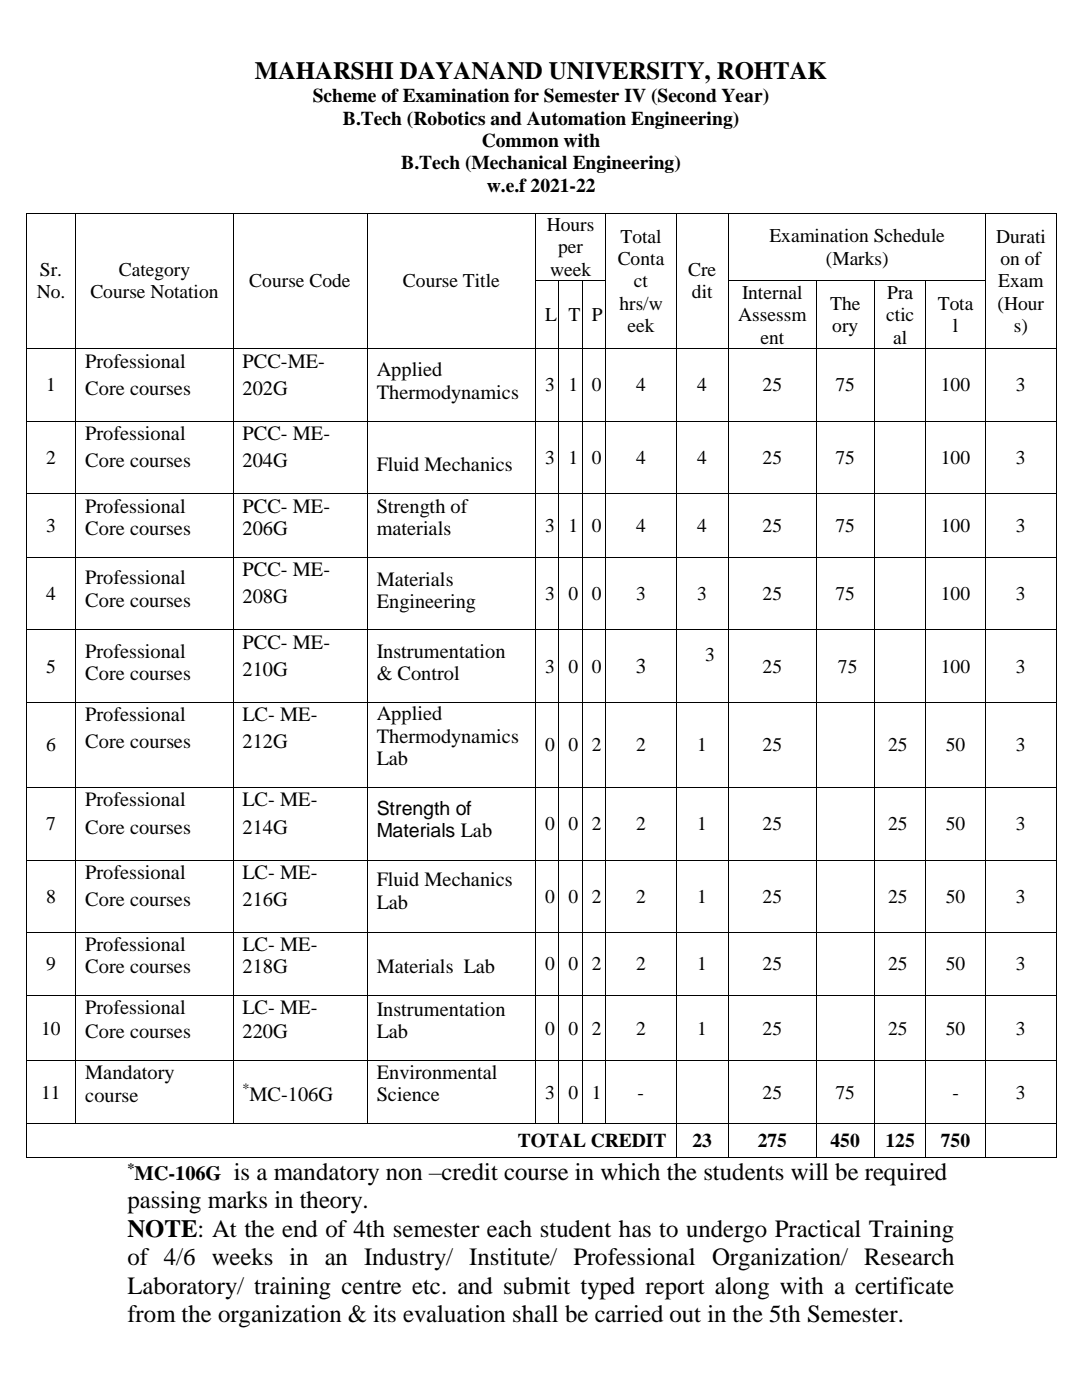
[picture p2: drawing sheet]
<svg xmlns="http://www.w3.org/2000/svg" width="216mm" height="279mm" viewBox="0 0 216 279" stroke-linecap="round" stroke-linejoin="round" font-family="sans-serif">
<defs><g id="words">
<g font-size="5">
<text x="50.8" y="15.7">MAHARSHI DAYANAND UNIVERSITY, ROHTAK</text>
<text x="46.7" y="235.5">is a mandatory non –credit course in which the students will be required</text>
<text x="25.4" y="241.2">passing marks in theory.</text>
<text x="25.4" y="246.8">NOTE: At the end of 4th semester each student has to undergo Practical Training</text>
<text x="25.4" y="252.5">of 4/6 weeks in an Industry/ Institute/ Professional Organization/ Research</text>
<text x="25.4" y="258.2">Laboratory/ training centre etc. and submit typed report along with a certificate</text>
<text x="25.4" y="263.9">from the organization &amp; its evaluation shall be carried out in the 5th Semester.</text>
</g>
<text font-size="4.2" x="126.9" y="134.3">3</text>
<g font-size="4.1" fill="#010202">
<text x="17" y="73.4">Professional</text>
<text x="17" y="78.7">Core courses</text>
<text x="17" y="87.8">Professional</text>
<text x="17" y="93.2">Core courses</text>
<text x="17" y="102.3">Professional</text>
<text x="17" y="106.8">Core courses</text>
<text x="17" y="116.5">Professional</text>
<text x="17" y="121.1">Core courses</text>
<text x="17" y="131.3">Professional</text>
<text x="17" y="135.7">Core courses</text>
<text x="17" y="143.9">Professional</text>
<text x="17" y="149.3">Core courses</text>
<text x="17" y="160.9">Professional</text>
<text x="17" y="166.4">Core courses</text>
<text x="17" y="175.4">Professional</text>
<text x="17" y="180.8">Core courses</text>
<text x="17" y="189.7">Professional</text>
<text x="17" y="194.2">Core courses</text>
<text x="17" y="202.4">Professional</text>
<text x="17" y="207.1">Core courses</text>
</g>
<g font-size="4.1">
<text x="48.4" y="73.4">PCC-ME-</text>
<text x="75.2" y="75.1">Applied</text>
<text x="48.4" y="78.7">202G</text>
<text x="75.2" y="79.6">Thermodynamics</text>
<text x="48.4" y="87.8">PCC- ME-</text>
<text x="48.4" y="93.2">204G</text>
<text x="75.2" y="93.9">Fluid Mechanics</text>
<text x="48.4" y="102.3">PCC- ME-</text>
<text x="48.4" y="106.8">206G</text>
<text x="75.2" y="102.3">Strength of</text>
<text x="75.2" y="106.8">materials</text>
<text x="48.4" y="115">PCC- ME-</text>
<text x="75.2" y="116.9">Materials</text>
<text x="48.4" y="120.4">208G</text>
<text x="75.2" y="121.3">Engineering</text>
<text x="48.4" y="129.5">PCC- ME-</text>
<text x="75.2" y="131.3">Instrumentation</text>
<text x="48.4" y="134.8">210G</text>
<text x="75.2" y="135.7">&amp; Control</text>
<text x="48.4" y="143.9">LC- ME-</text>
<text x="75.2" y="143.8">Applied</text>
<text x="48.4" y="149.3">212G</text>
<text x="75.2" y="148.2">Thermodynamics</text>
<text x="75.2" y="152.7">Lab</text>
<text x="48.4" y="160.9">LC- ME-</text>
<text x="48.4" y="166.4">214G</text>
<text x="48.4" y="175.4">LC- ME-</text>
<text x="75.2" y="176.8">Fluid Mechanics</text>
<text x="48.4" y="180.8">216G</text>
<text x="75.2" y="181.5">Lab</text>
<text x="48.4" y="189.7">LC- ME-</text>
<text x="48.4" y="194.2">218G</text>
<text x="75.2" y="194.2">Materials Lab</text>
<text x="48.4" y="202.4">LC- ME-</text>
<text x="75.2" y="202.8">Instrumentation</text>
<text x="48.4" y="207.1">220G</text>
<text x="75.2" y="207.2">Lab</text>
<text x="17" y="215.4">Mandatory</text>
<text x="75.2" y="215.3">Environmental</text>
<text x="17" y="219.8">course</text>
<text x="49.8" y="219.8">MC-106G</text>
<text x="75.2" y="219.8">Science</text>
<text x="26.8" y="235.5">MC-106G</text>
</g>
<g font-size="3.9">
<text x="62.4" y="20.4">Scheme of Examination for Semester IV (Second Year)</text>
<text x="68.4" y="24.8">B.Tech (Robotics and Automation Engineering)</text>
<text x="96.2" y="29.3">Common with</text>
<text x="80.1" y="33.8">B.Tech (Mechanical Engineering)</text>
<text x="97.1" y="38.2">w.e.f 2021-22</text>
<text x="109.1" y="46.1">Hours</text>
<text x="111.4" y="50.6">per</text>
<text x="123.3" y="52.9">Conta</text>
<text x="123.8" y="48.4">Total</text>
<text x="153.5" y="48.3">Examination Schedule</text>
<text x="164.8" y="52.8">(Marks)</text>
<text x="198.7" y="48.4">Durati</text>
<text x="199.6" y="52.9">on of</text>
<text x="7.3" y="59.6">No.</text>
<text x="8" y="55.1">Sr.</text>
<text x="18" y="59.6">Course Notation</text>
<text x="23.7" y="55.1">Category</text>
<text x="49.7" y="57.3">Course Code</text>
<text x="80.4" y="57.3">Course Title</text>
<text x="109.8" y="55">week</text>
<text x="126.5" y="57.3">ct</text>
<text x="137.3" y="55.1">Cre</text>
<text x="138.1" y="59.6">dit</text>
<text x="148.1" y="59.7">Internal</text>
<text x="177" y="59.7">Pra</text>
<text x="199.2" y="57.3">Exam</text>
<text x="108.8" y="64.1">L</text>
<text x="113.4" y="64.1">T</text>
<text x="118.1" y="64.1">P</text>
<text x="123.6" y="61.8">hrs/w</text>
<text x="147.3" y="64.1">Assessm</text>
<text x="165.6" y="61.9">The</text>
<text x="176.8" y="64.1">ctic</text>
<text x="187.1" y="61.9">Tota</text>
<text x="199" y="61.8">(Hour</text>
<text x="125.2" y="66.3">eek</text>
<text x="151.7" y="68.6">ent</text>
<text x="166.1" y="66.3">ory</text>
<text x="178.2" y="68.6">al</text>
<text x="190.2" y="66.3">l</text>
<text x="202.3" y="66.3">s)</text>
<text x="9.2" y="78.1">1</text>
<text x="108.8" y="78.1">3</text>
<text x="113.4" y="78.1">1</text>
<text x="118.1" y="78.1">0</text>
<text x="126.9" y="78.1">4</text>
<text x="139.1" y="78.1">4</text>
<text x="152.2" y="78.1">25</text>
<text x="166.7" y="78.1">75</text>
<text x="187.7" y="78.1">100</text>
<text x="202.7" y="78.1">3</text>
<text x="9.2" y="92.6">2</text>
<text x="108.8" y="92.6">3</text>
<text x="113.4" y="92.6">1</text>
<text x="118.1" y="92.6">0</text>
<text x="126.9" y="92.6">4</text>
<text x="139.1" y="92.6">4</text>
<text x="152.2" y="92.6">25</text>
<text x="166.7" y="92.6">75</text>
<text x="187.7" y="92.6">100</text>
<text x="202.7" y="92.6">3</text>
<text x="9.2" y="106.2">3</text>
<text x="108.8" y="106.2">3</text>
<text x="113.4" y="106.2">1</text>
<text x="118.1" y="106.2">0</text>
<text x="126.9" y="106.2">4</text>
<text x="139.1" y="106.2">4</text>
<text x="152.2" y="106.2">25</text>
<text x="166.7" y="106.2">75</text>
<text x="187.7" y="106.2">100</text>
<text x="202.7" y="106.2">3</text>
<text x="9.2" y="119.8">4</text>
<text x="108.8" y="119.8">3</text>
<text x="113.4" y="119.8">0</text>
<text x="118.1" y="119.8">0</text>
<text x="126.9" y="119.8">3</text>
<text x="139.1" y="119.8">3</text>
<text x="152.2" y="119.8">25</text>
<text x="166.7" y="119.8">75</text>
<text x="187.7" y="119.8">100</text>
<text x="202.7" y="119.8">3</text>
<text x="9.2" y="134.2">5</text>
<text x="108.8" y="134.2">3</text>
<text x="113.4" y="134.2">0</text>
<text x="118.1" y="134.2">0</text>
<text x="140.7" y="132">3</text>
<text x="152.2" y="134.2">25</text>
<text x="167.2" y="134.2">75</text>
<text x="187.7" y="134.2">100</text>
<text x="202.7" y="134.2">3</text>
<text x="9.2" y="150">6</text>
<text x="108.8" y="150">0</text>
<text x="113.4" y="150">0</text>
<text x="118.1" y="150">2</text>
<text x="126.9" y="150">2</text>
<text x="139.1" y="150">1</text>
<text x="152.2" y="150">25</text>
<text x="177.2" y="150">25</text>
<text x="188.7" y="150">50</text>
<text x="202.7" y="150">3</text>
<text x="9.2" y="165.7">7</text>
<text x="75.2" y="162.7">Strength of</text>
<text x="75.2" y="167.1">Materials Lab</text>
<text x="108.8" y="165.7">0</text>
<text x="113.4" y="165.7">0</text>
<text x="118.1" y="165.7">2</text>
<text x="126.9" y="165.7">2</text>
<text x="139.1" y="165.7">1</text>
<text x="152.2" y="165.7">25</text>
<text x="177.2" y="165.7">25</text>
<text x="188.7" y="165.7">50</text>
<text x="202.7" y="165.7">3</text>
<text x="9.2" y="180.2">8</text>
<text x="108.8" y="180.2">0</text>
<text x="113.4" y="180.2">0</text>
<text x="118.1" y="180.2">2</text>
<text x="126.9" y="180.2">2</text>
<text x="139.1" y="180.2">1</text>
<text x="152.2" y="180.2">25</text>
<text x="177.2" y="180.2">25</text>
<text x="188.7" y="180.2">50</text>
<text x="202.7" y="180.2">3</text>
<text x="9.2" y="193.7">9</text>
<text x="108.8" y="193.7">0</text>
<text x="113.4" y="193.7">0</text>
<text x="118.1" y="193.7">2</text>
<text x="126.9" y="193.7">2</text>
<text x="139.1" y="193.7">1</text>
<text x="152.2" y="193.7">25</text>
<text x="177.2" y="193.7">25</text>
<text x="188.7" y="193.7">50</text>
<text x="202.7" y="193.7">3</text>
<text x="8.2" y="206.5">10</text>
<text x="108.8" y="206.5">0</text>
<text x="113.4" y="206.5">0</text>
<text x="118.1" y="206.5">2</text>
<text x="126.9" y="206.5">2</text>
<text x="139.1" y="206.5">1</text>
<text x="152.2" y="206.5">25</text>
<text x="177.2" y="206.5">25</text>
<text x="188.7" y="206.5">50</text>
<text x="202.7" y="206.5">3</text>
<text x="8.2" y="219.3">11</text>
<text x="108.8" y="219.3">3</text>
<text x="113.4" y="219.3">0</text>
<text x="118.1" y="219.3">1</text>
<text x="127.2" y="219.3">-</text>
<text x="152.2" y="219.3">25</text>
<text x="166.7" y="219.3">75</text>
<text x="190" y="219.3">-</text>
<text x="202.7" y="219.3">3</text>
<text x="103.4" y="229">TOTAL CREDIT</text>
<text x="138.2" y="229">23</text>
<text x="151.2" y="229">275</text>
<text x="165.7" y="229">450</text>
<text x="176.7" y="229">125</text>
<text x="187.7" y="229">750</text>
</g>
<g font-size="2.8">
<text x="48.4" y="218.2">*</text>
<text x="25.4" y="234.1">*</text>
</g>
</g></defs>
<g fill="#000">
<path d="M5.2 42.4h.1v.2h-.1z" fill-rule="evenodd"/>
<path d="M5.2 42.4h.1v.2h-.1z" fill-rule="evenodd"/>
<path d="M5.2 56h.1v.1h-.1z" fill-rule="evenodd"/>
<path d="M15 42.4h.2v.2h-.2z" fill-rule="evenodd"/>
<path d="M15 56h.2v.1h-.2z" fill-rule="evenodd"/>
<path d="M46.4 42.4h.2v.2h-.2z" fill-rule="evenodd"/>
<path d="M46.4 56h.2v.1h-.2z" fill-rule="evenodd"/>
<path d="M73.2 42.4h.1v.2h-.1z" fill-rule="evenodd"/>
<path d="M73.2 56h.1v.1h-.1z" fill-rule="evenodd"/>
<path d="M106.8 42.4h.2v.2h-.2z" fill-rule="evenodd"/>
<path d="M106.8 56h.2v.1h-.2z" fill-rule="evenodd"/>
<path d="M111.4 56h.2v.1h-.2z" fill-rule="evenodd"/>
<path d="M116.1 56h.2v.1h-.2z" fill-rule="evenodd"/>
<path d="M120.8 42.4h.2v.2h-.2z" fill-rule="evenodd"/>
<path d="M120.8 56h.2v.1h-.2z" fill-rule="evenodd"/>
<path d="M134.9 42.4h.1v.2h-.1z" fill-rule="evenodd"/>
<path d="M134.9 56h.1v.1h-.1z" fill-rule="evenodd"/>
<path d="M145.3 42.4h.2v.2h-.2z" fill-rule="evenodd"/>
<path d="M145.3 56h.2v.1h-.2z" fill-rule="evenodd"/>
<path d="M162.8 56h.2v.1h-.2z" fill-rule="evenodd"/>
<path d="M174.4 56h.2v.1h-.2z" fill-rule="evenodd"/>
<path d="M184.7 56h.1v.1h-.1z" fill-rule="evenodd"/>
<path d="M196.6 42.4h.2v.2h-.2z" fill-rule="evenodd"/>
<path d="M196.6 56h.2v.1h-.2z" fill-rule="evenodd"/>
<path d="M210.7 42.4h.1v.2h-.1z" fill-rule="evenodd"/>
<path d="M210.7 42.4h.1v.2h-.1z" fill-rule="evenodd"/>
<path d="M210.7 56h.1v.1h-.1z" fill-rule="evenodd"/>
<path d="M5.2 69.5h.1v.2h-.1z" fill-rule="evenodd"/>
<path d="M15 69.5h.2v.2h-.2z" fill-rule="evenodd"/>
<path d="M46.4 69.5h.2v.2h-.2z" fill-rule="evenodd"/>
<path d="M73.2 69.5h.1v.2h-.1z" fill-rule="evenodd"/>
<path d="M106.8 69.5h.2v.2h-.2z" fill-rule="evenodd"/>
<path d="M111.4 69.5h.2v.2h-.2z" fill-rule="evenodd"/>
<path d="M116.1 69.5h.2v.2h-.2z" fill-rule="evenodd"/>
<path d="M120.8 69.5h.2v.2h-.2z" fill-rule="evenodd"/>
<path d="M134.9 69.5h.1v.2h-.1z" fill-rule="evenodd"/>
<path d="M145.3 69.5h.2v.2h-.2z" fill-rule="evenodd"/>
<path d="M162.8 69.5h.2v.2h-.2z" fill-rule="evenodd"/>
<path d="M174.4 69.5h.2v.2h-.2z" fill-rule="evenodd"/>
<path d="M184.7 69.5h.1v.2h-.1z" fill-rule="evenodd"/>
<path d="M196.6 69.5h.2v.2h-.2z" fill-rule="evenodd"/>
<path d="M210.7 69.5h.1v.2h-.1z" fill-rule="evenodd"/>
<path d="M5.2 84h.1v.1h-.1z" fill-rule="evenodd"/>
<path d="M5.2 98.4h.1v.2h-.1z" fill-rule="evenodd"/>
<path d="M15 84h.2v.1h-.2z" fill-rule="evenodd"/>
<path d="M15 98.4h.2v.2h-.2z" fill-rule="evenodd"/>
<path d="M46.4 84h.2v.1h-.2z" fill-rule="evenodd"/>
<path d="M46.4 98.4h.2v.2h-.2z" fill-rule="evenodd"/>
<path d="M73.2 84h.1v.1h-.1z" fill-rule="evenodd"/>
<path d="M73.2 98.4h.1v.2h-.1z" fill-rule="evenodd"/>
<path d="M106.8 84h.2v.1h-.2z" fill-rule="evenodd"/>
<path d="M106.8 98.4h.2v.2h-.2z" fill-rule="evenodd"/>
<path d="M111.4 84h.2v.1h-.2z" fill-rule="evenodd"/>
<path d="M111.4 98.4h.2v.2h-.2z" fill-rule="evenodd"/>
<path d="M116.1 84h.2v.1h-.2z" fill-rule="evenodd"/>
<path d="M116.1 98.4h.2v.2h-.2z" fill-rule="evenodd"/>
<path d="M120.8 84h.2v.1h-.2z" fill-rule="evenodd"/>
<path d="M120.8 98.4h.2v.2h-.2z" fill-rule="evenodd"/>
<path d="M134.9 84h.1v.1h-.1z" fill-rule="evenodd"/>
<path d="M134.9 98.4h.1v.2h-.1z" fill-rule="evenodd"/>
<path d="M145.3 84h.2v.1h-.2z" fill-rule="evenodd"/>
<path d="M145.3 98.4h.2v.2h-.2z" fill-rule="evenodd"/>
<path d="M162.8 84h.2v.1h-.2z" fill-rule="evenodd"/>
<path d="M162.8 98.4h.2v.2h-.2z" fill-rule="evenodd"/>
<path d="M174.4 84h.2v.1h-.2z" fill-rule="evenodd"/>
<path d="M174.4 98.4h.2v.2h-.2z" fill-rule="evenodd"/>
<path d="M184.7 84h.1v.1h-.1z" fill-rule="evenodd"/>
<path d="M184.7 98.4h.1v.2h-.1z" fill-rule="evenodd"/>
<path d="M196.6 84h.2v.1h-.2z" fill-rule="evenodd"/>
<path d="M196.6 98.4h.2v.2h-.2z" fill-rule="evenodd"/>
<path d="M210.7 84h.1v.1h-.1z" fill-rule="evenodd"/>
<path d="M210.7 98.4h.1v.2h-.1z" fill-rule="evenodd"/>
<path d="M5.2 111.2h.1v.2h-.1z" fill-rule="evenodd"/>
<path d="M15 111.2h.2v.2h-.2z" fill-rule="evenodd"/>
<path d="M46.4 111.2h.2v.2h-.2z" fill-rule="evenodd"/>
<path d="M73.2 111.2h.1v.2h-.1z" fill-rule="evenodd"/>
<path d="M106.8 111.2h.2v.2h-.2z" fill-rule="evenodd"/>
<path d="M111.4 111.2h.2v.2h-.2z" fill-rule="evenodd"/>
<path d="M116.1 111.2h.2v.2h-.2z" fill-rule="evenodd"/>
<path d="M120.8 111.2h.2v.2h-.2z" fill-rule="evenodd"/>
<path d="M134.9 111.2h.1v.2h-.1z" fill-rule="evenodd"/>
<path d="M145.3 111.2h.2v.2h-.2z" fill-rule="evenodd"/>
<path d="M162.8 111.2h.2v.2h-.2z" fill-rule="evenodd"/>
<path d="M174.4 111.2h.2v.2h-.2z" fill-rule="evenodd"/>
<path d="M184.7 111.2h.1v.2h-.1z" fill-rule="evenodd"/>
<path d="M196.6 111.2h.2v.2h-.2z" fill-rule="evenodd"/>
<path d="M210.7 111.2h.1v.2h-.1z" fill-rule="evenodd"/>
<path d="M5.2 125.6h.1v.2h-.1z" fill-rule="evenodd"/>
<path d="M15 125.6h.2v.2h-.2z" fill-rule="evenodd"/>
<path d="M46.4 125.6h.2v.2h-.2z" fill-rule="evenodd"/>
<path d="M73.2 125.6h.1v.2h-.1z" fill-rule="evenodd"/>
<path d="M106.8 125.6h.2v.2h-.2z" fill-rule="evenodd"/>
<path d="M111.4 125.6h.2v.2h-.2z" fill-rule="evenodd"/>
<path d="M116.1 125.6h.2v.2h-.2z" fill-rule="evenodd"/>
<path d="M120.8 125.6h.2v.2h-.2z" fill-rule="evenodd"/>
<path d="M134.9 125.6h.1v.2h-.1z" fill-rule="evenodd"/>
<path d="M145.3 125.6h.2v.2h-.2z" fill-rule="evenodd"/>
<path d="M162.8 125.6h.2v.2h-.2z" fill-rule="evenodd"/>
<path d="M174.4 125.6h.2v.2h-.2z" fill-rule="evenodd"/>
<path d="M184.7 125.6h.1v.2h-.1z" fill-rule="evenodd"/>
<path d="M196.6 125.6h.2v.2h-.2z" fill-rule="evenodd"/>
<path d="M210.7 125.6h.1v.2h-.1z" fill-rule="evenodd"/>
<path d="M5.2 140.1h.1v.1h-.1z" fill-rule="evenodd"/>
<path d="M5.2 157.1h.1v.2h-.1z" fill-rule="evenodd"/>
<path d="M15 140.1h.2v.1h-.2z" fill-rule="evenodd"/>
<path d="M15 157.1h.2v.2h-.2z" fill-rule="evenodd"/>
<path d="M46.4 140.1h.2v.1h-.2z" fill-rule="evenodd"/>
<path d="M46.4 157.1h.2v.2h-.2z" fill-rule="evenodd"/>
<path d="M73.2 140.1h.1v.1h-.1z" fill-rule="evenodd"/>
<path d="M73.2 157.1h.1v.2h-.1z" fill-rule="evenodd"/>
<path d="M106.8 140.1h.2v.1h-.2z" fill-rule="evenodd"/>
<path d="M106.8 157.1h.2v.2h-.2z" fill-rule="evenodd"/>
<path d="M111.4 140.1h.2v.1h-.2z" fill-rule="evenodd"/>
<path d="M111.4 157.1h.2v.2h-.2z" fill-rule="evenodd"/>
<path d="M116.1 140.1h.2v.1h-.2z" fill-rule="evenodd"/>
<path d="M116.1 157.1h.2v.2h-.2z" fill-rule="evenodd"/>
<path d="M120.8 140.1h.2v.1h-.2z" fill-rule="evenodd"/>
<path d="M120.8 157.1h.2v.2h-.2z" fill-rule="evenodd"/>
<path d="M134.9 140.1h.1v.1h-.1z" fill-rule="evenodd"/>
<path d="M134.9 157.1h.1v.2h-.1z" fill-rule="evenodd"/>
<path d="M145.3 140.1h.2v.1h-.2z" fill-rule="evenodd"/>
<path d="M145.3 157.1h.2v.2h-.2z" fill-rule="evenodd"/>
<path d="M162.8 140.1h.2v.1h-.2z" fill-rule="evenodd"/>
<path d="M162.8 157.1h.2v.2h-.2z" fill-rule="evenodd"/>
<path d="M174.4 140.1h.2v.1h-.2z" fill-rule="evenodd"/>
<path d="M174.4 157.1h.2v.2h-.2z" fill-rule="evenodd"/>
<path d="M184.7 140.1h.1v.1h-.1z" fill-rule="evenodd"/>
<path d="M184.7 157.1h.1v.2h-.1z" fill-rule="evenodd"/>
<path d="M196.6 140.1h.2v.1h-.2z" fill-rule="evenodd"/>
<path d="M196.6 157.1h.2v.2h-.2z" fill-rule="evenodd"/>
<path d="M210.7 140.1h.1v.1h-.1z" fill-rule="evenodd"/>
<path d="M210.7 157.1h.1v.2h-.1z" fill-rule="evenodd"/>
<path d="M5.2 171.6h.1v.1h-.1z" fill-rule="evenodd"/>
<path d="M15 171.6h.2v.1h-.2z" fill-rule="evenodd"/>
<path d="M46.4 171.6h.2v.1h-.2z" fill-rule="evenodd"/>
<path d="M73.2 171.6h.1v.1h-.1z" fill-rule="evenodd"/>
<path d="M106.8 171.6h.2v.1h-.2z" fill-rule="evenodd"/>
<path d="M111.4 171.6h.2v.1h-.2z" fill-rule="evenodd"/>
<path d="M116.1 171.6h.2v.1h-.2z" fill-rule="evenodd"/>
<path d="M120.8 171.6h.2v.1h-.2z" fill-rule="evenodd"/>
<path d="M134.9 171.6h.1v.1h-.1z" fill-rule="evenodd"/>
<path d="M145.3 171.6h.2v.1h-.2z" fill-rule="evenodd"/>
<path d="M162.8 171.6h.2v.1h-.2z" fill-rule="evenodd"/>
<path d="M174.4 171.6h.2v.1h-.2z" fill-rule="evenodd"/>
<path d="M184.7 171.6h.1v.1h-.1z" fill-rule="evenodd"/>
<path d="M196.6 171.6h.2v.1h-.2z" fill-rule="evenodd"/>
<path d="M210.7 171.6h.1v.1h-.1z" fill-rule="evenodd"/>
<path d="M5.2 186h.1v.2h-.1z" fill-rule="evenodd"/>
<path d="M5.2 198.6h.1v.1h-.1z" fill-rule="evenodd"/>
<path d="M15 186h.2v.2h-.2z" fill-rule="evenodd"/>
<path d="M15 198.6h.2v.1h-.2z" fill-rule="evenodd"/>
<path d="M46.4 186h.2v.2h-.2z" fill-rule="evenodd"/>
<path d="M46.4 198.6h.2v.1h-.2z" fill-rule="evenodd"/>
<path d="M73.2 186h.1v.2h-.1z" fill-rule="evenodd"/>
<path d="M73.2 198.6h.1v.1h-.1z" fill-rule="evenodd"/>
<path d="M106.8 186h.2v.2h-.2z" fill-rule="evenodd"/>
<path d="M106.8 198.6h.2v.1h-.2z" fill-rule="evenodd"/>
<path d="M111.4 186h.2v.2h-.2z" fill-rule="evenodd"/>
<path d="M111.4 198.6h.2v.1h-.2z" fill-rule="evenodd"/>
<path d="M116.1 186h.2v.2h-.2z" fill-rule="evenodd"/>
<path d="M116.1 198.6h.2v.1h-.2z" fill-rule="evenodd"/>
<path d="M120.8 186h.2v.2h-.2z" fill-rule="evenodd"/>
<path d="M120.8 198.6h.2v.1h-.2z" fill-rule="evenodd"/>
<path d="M134.9 186h.1v.2h-.1z" fill-rule="evenodd"/>
<path d="M134.9 198.6h.1v.1h-.1z" fill-rule="evenodd"/>
<path d="M145.3 186h.2v.2h-.2z" fill-rule="evenodd"/>
<path d="M145.3 198.6h.2v.1h-.2z" fill-rule="evenodd"/>
<path d="M162.8 186h.2v.2h-.2z" fill-rule="evenodd"/>
<path d="M162.8 198.6h.2v.1h-.2z" fill-rule="evenodd"/>
<path d="M174.4 186h.2v.2h-.2z" fill-rule="evenodd"/>
<path d="M174.4 198.6h.2v.1h-.2z" fill-rule="evenodd"/>
<path d="M184.7 186h.1v.2h-.1z" fill-rule="evenodd"/>
<path d="M184.7 198.6h.1v.1h-.1z" fill-rule="evenodd"/>
<path d="M196.6 186h.2v.2h-.2z" fill-rule="evenodd"/>
<path d="M196.6 198.6h.2v.1h-.2z" fill-rule="evenodd"/>
<path d="M210.7 186h.1v.2h-.1z" fill-rule="evenodd"/>
<path d="M210.7 198.6h.1v.1h-.1z" fill-rule="evenodd"/>
<path d="M5.2 211.6h.1v.2h-.1z" fill-rule="evenodd"/>
<path d="M15 211.6h.2v.2h-.2z" fill-rule="evenodd"/>
<path d="M46.4 211.6h.2v.2h-.2z" fill-rule="evenodd"/>
<path d="M73.2 211.6h.1v.2h-.1z" fill-rule="evenodd"/>
<path d="M106.8 211.6h.2v.2h-.2z" fill-rule="evenodd"/>
<path d="M111.4 211.6h.2v.2h-.2z" fill-rule="evenodd"/>
<path d="M116.1 211.6h.2v.2h-.2z" fill-rule="evenodd"/>
<path d="M120.8 211.6h.2v.2h-.2z" fill-rule="evenodd"/>
<path d="M134.9 211.6h.1v.2h-.1z" fill-rule="evenodd"/>
<path d="M145.3 211.6h.2v.2h-.2z" fill-rule="evenodd"/>
<path d="M162.8 211.6h.2v.2h-.2z" fill-rule="evenodd"/>
<path d="M174.4 211.6h.2v.2h-.2z" fill-rule="evenodd"/>
<path d="M184.7 211.6h.1v.2h-.1z" fill-rule="evenodd"/>
<path d="M196.6 211.6h.2v.2h-.2z" fill-rule="evenodd"/>
<path d="M210.7 211.6h.1v.2h-.1z" fill-rule="evenodd"/>
<path d="M5.2 224.2h.1v.2h-.1z" fill-rule="evenodd"/>
<path d="M5.2 230.8h.1v.2h-.1z" fill-rule="evenodd"/>
<path d="M5.2 230.8h.1v.2h-.1z" fill-rule="evenodd"/>
<path d="M15 224.2h.2v.2h-.2z" fill-rule="evenodd"/>
<path d="M46.4 224.2h.2v.2h-.2z" fill-rule="evenodd"/>
<path d="M73.2 224.2h.1v.2h-.1z" fill-rule="evenodd"/>
<path d="M106.8 224.2h.2v.2h-.2z" fill-rule="evenodd"/>
<path d="M111.4 224.2h.2v.2h-.2z" fill-rule="evenodd"/>
<path d="M116.1 224.2h.2v.2h-.2z" fill-rule="evenodd"/>
<path d="M120.8 224.2h.2v.2h-.2z" fill-rule="evenodd"/>
<path d="M134.9 224.2h.1v.2h-.1z" fill-rule="evenodd"/>
<path d="M134.9 230.8h.1v.2h-.1z" fill-rule="evenodd"/>
<path d="M145.3 224.2h.2v.2h-.2z" fill-rule="evenodd"/>
<path d="M145.3 230.8h.2v.2h-.2z" fill-rule="evenodd"/>
<path d="M162.8 224.2h.2v.2h-.2z" fill-rule="evenodd"/>
<path d="M162.8 230.8h.2v.2h-.2z" fill-rule="evenodd"/>
<path d="M174.4 224.2h.2v.2h-.2z" fill-rule="evenodd"/>
<path d="M174.4 230.8h.2v.2h-.2z" fill-rule="evenodd"/>
<path d="M184.7 224.2h.1v.2h-.1z" fill-rule="evenodd"/>
<path d="M184.7 230.8h.1v.2h-.1z" fill-rule="evenodd"/>
<path d="M196.6 224.2h.2v.2h-.2z" fill-rule="evenodd"/>
<path d="M196.6 230.8h.2v.2h-.2z" fill-rule="evenodd"/>
<path d="M210.7 224.2h.1v.2h-.1z" fill-rule="evenodd"/>
<path d="M210.7 230.8h.1v.2h-.1z" fill-rule="evenodd"/>
<path d="M210.7 230.8h.1v.2h-.1z" fill-rule="evenodd"/>
</g>
<g fill="none" stroke="#000" stroke-width=".2">
<path d="M5.2 42.6v13.4M5.2 56.1v13.4M5.3 42.5h9.7M15.1 42.6v13.4M15.1 56.1v13.4M15.2 42.5h31.2M46.5 42.6v13.4M46.5 56.1v13.4M46.6 42.5h26.6M73.3 42.6v13.4M73.3 56.1v13.4M73.3 42.5h33.5"/>
<path d="M106.9 42.6v13.4M106.9 56.1v13.4M107 42.5h13.8M107 56.1h4.4M111.5 56.1v13.4M111.6 56.1h4.5M116.2 56.1v13.4M116.3 56.1h4.5M120.9 42.6v13.4M120.9 56.1v13.4M121 42.5h13.9M134.9 42.6v13.4"/>
<path d="M134.9 56.1v13.4M135 42.5h10.3M145.4 42.6v13.4M145.4 56.1v13.4M145.5 42.5h51.1M145.5 56.1h17.3M162.9 56.1v13.4M163 56.1h11.4M174.5 56.1v13.4M174.6 56.1h10.1M184.7 56.1v13.4M184.8 56.1h11.8"/>
<path d="M196.7 42.6v13.4M196.7 56.1v13.4M196.8 42.5h13.9M210.7 42.6v13.4M210.7 56.1v13.4M5.2 69.7v14.3M5.3 69.6h9.7M15.1 69.7v14.3M15.2 69.6h31.2M46.5 69.7v14.3M46.6 69.6h26.6M73.3 69.7v14.3"/>
<path d="M73.3 69.6h33.5M106.9 69.7v14.3M107 69.6h4.4M111.5 69.7v14.3M111.6 69.6h4.5M116.2 69.7v14.3M116.3 69.6h4.5M120.9 69.7v14.3M121 69.6h13.9M134.9 69.7v14.3M135 69.6h10.3M145.4 69.7v14.3"/>
<path d="M145.5 69.6h17.3M162.9 69.7v14.3M163 69.6h11.4M174.5 69.7v14.3M174.6 69.6h10.1M184.7 69.7v14.3M184.8 69.6h11.8M196.7 69.7v14.3M196.8 69.6h13.9M210.7 69.7v14.3M5.2 84.1v14.3M5.2 98.6v12.6"/>
<path d="M5.3 84h9.7M5.3 98.5h9.7M15.1 84.1v14.3M15.1 98.6v12.6M15.2 84h31.2M15.2 98.5h31.2M46.5 84.1v14.3M46.5 98.6v12.6M46.6 84h26.6M46.6 98.5h26.6M73.3 84.1v14.3M73.3 98.6v12.6"/>
<path d="M73.3 84h33.5M73.3 98.5h33.5M106.9 84.1v14.3M106.9 98.6v12.6M107 84h4.4M107 98.5h4.4M111.5 84.1v14.3M111.5 98.6v12.6M111.6 84h4.5M111.6 98.5h4.5M116.2 84.1v14.3M116.2 98.6v12.6"/>
<path d="M116.3 84h4.5M116.3 98.5h4.5M120.9 84.1v14.3M120.9 98.6v12.6M121 84h13.9M121 98.5h13.9M134.9 84.1v14.3M134.9 98.6v12.6M135 84h10.3M135 98.5h10.3M145.4 84.1v14.3M145.4 98.6v12.6"/>
<path d="M145.5 84h17.3M145.5 98.5h17.3M162.9 84.1v14.3M162.9 98.6v12.6M163 84h11.4M163 98.5h11.4M174.5 84.1v14.3M174.5 98.6v12.6M174.6 84h10.1M174.6 98.5h10.1M184.7 84.1v14.3M184.7 98.6v12.6"/>
<path d="M184.8 84h11.8M184.8 98.5h11.8M196.7 84.1v14.3M196.7 98.6v12.6M196.8 84h13.9M196.8 98.5h13.9M210.7 84.1v14.3M210.7 98.6v12.6M5.2 111.4v14.2M5.3 111.3h9.7M15.1 111.4v14.2M15.2 111.3h31.2"/>
<path d="M46.5 111.4v14.2M46.6 111.3h26.6M73.3 111.4v14.2M73.3 111.3h33.5M106.9 111.4v14.2M107 111.3h4.4M111.5 111.4v14.2M111.6 111.3h4.5M116.2 111.4v14.2M116.3 111.3h4.5M120.9 111.4v14.2M121 111.3h13.9"/>
<path d="M134.9 111.4v14.2M135 111.3h10.3M145.4 111.4v14.2M145.5 111.3h17.3M162.9 111.4v14.2M163 111.3h11.4M174.5 111.4v14.2M174.6 111.3h10.1M184.7 111.4v14.2M184.8 111.3h11.8M196.7 111.4v14.2M196.8 111.3h13.9"/>
<path d="M210.7 111.4v14.2M5.2 125.8v14.3M5.3 125.7h9.7M15.1 125.8v14.3M15.2 125.7h31.2M46.5 125.8v14.3M46.6 125.7h26.6M73.3 125.8v14.3M73.3 125.7h33.5M106.9 125.8v14.3M107 125.7h4.4M111.5 125.8v14.3"/>
<path d="M111.6 125.7h4.5M116.2 125.8v14.3M116.3 125.7h4.5M120.9 125.8v14.3M121 125.7h13.9M134.9 125.8v14.3M135 125.7h10.3M145.4 125.8v14.3M145.5 125.7h17.3M162.9 125.8v14.3M163 125.7h11.4M174.5 125.8v14.3"/>
<path d="M174.6 125.7h10.1M184.7 125.8v14.3M184.8 125.7h11.8M196.7 125.8v14.3M196.8 125.7h13.9M210.7 125.8v14.3M5.2 140.2v16.9M5.2 157.3v14.3M5.3 140.1h9.7M5.3 157.2h9.7M15.1 140.2v16.9M15.1 157.3v14.3"/>
<path d="M15.2 140.1h31.2M15.2 157.2h31.2M46.5 140.2v16.9M46.5 157.3v14.3M46.6 140.1h26.6M46.6 157.2h26.6M73.3 140.2v16.9M73.3 157.3v14.3M73.3 140.1h33.5M73.3 157.2h33.5M106.9 140.2v16.9M106.9 157.3v14.3"/>
<path d="M107 140.1h4.4M107 157.2h4.4M111.5 140.2v16.9M111.5 157.3v14.3M111.6 140.1h4.5M111.6 157.2h4.5M116.2 140.2v16.9M116.2 157.3v14.3M116.3 140.1h4.5M116.3 157.2h4.5M120.9 140.2v16.9M120.9 157.3v14.3"/>
<path d="M121 140.1h13.9M121 157.2h13.9M134.9 140.2v16.9M134.9 157.3v14.3M135 140.1h10.3M135 157.2h10.3M145.4 140.2v16.9M145.4 157.3v14.3M145.5 140.1h17.3M145.5 157.2h17.3M162.9 140.2v16.9M162.9 157.3v14.3"/>
<path d="M163 140.1h11.4M163 157.2h11.4M174.5 140.2v16.9M174.5 157.3v14.3M174.6 140.1h10.1M174.6 157.2h10.1M184.7 140.2v16.9M184.7 157.3v14.3M184.8 140.1h11.8M184.8 157.2h11.8M196.7 140.2v16.9M196.7 157.3v14.3"/>
<path d="M196.8 140.1h13.9M196.8 157.2h13.9M210.7 140.2v16.9M210.7 157.3v14.3M5.2 171.7v14.3M5.3 171.6h9.7M15.1 171.7v14.3M15.2 171.6h31.2M46.5 171.7v14.3M46.6 171.6h26.6M73.3 171.7v14.3M73.3 171.6h33.5"/>
<path d="M106.9 171.7v14.3M107 171.6h4.4M111.5 171.7v14.3M111.6 171.6h4.5M116.2 171.7v14.3M116.3 171.6h4.5M120.9 171.7v14.3M121 171.6h13.9M134.9 171.7v14.3M135 171.6h10.3M145.4 171.7v14.3M145.5 171.6h17.3"/>
<path d="M162.9 171.7v14.3M163 171.6h11.4M174.5 171.7v14.3M174.6 171.6h10.1M184.7 171.7v14.3M184.8 171.6h11.8M196.7 171.7v14.3M196.8 171.6h13.9M210.7 171.7v14.3M5.2 186.2v12.4M5.2 198.7v12.9M5.3 186.1h9.7"/>
<path d="M5.3 198.7h9.7M15.1 186.2v12.4M15.1 198.7v12.9M15.2 186.1h31.2M15.2 198.7h31.2M46.5 186.2v12.4M46.5 198.7v12.9M46.6 186.1h26.6M46.6 198.7h26.6M73.3 186.2v12.4M73.3 198.7v12.9M73.3 186.1h33.5"/>
<path d="M73.3 198.7h33.5M106.9 186.2v12.4M106.9 198.7v12.9M107 186.1h4.4M107 198.7h4.4M111.5 186.2v12.4M111.5 198.7v12.9M111.6 186.1h4.5M111.6 198.7h4.5M116.2 186.2v12.4M116.2 198.7v12.9M116.3 186.1h4.5"/>
<path d="M116.3 198.7h4.5M120.9 186.2v12.4M120.9 198.7v12.9M121 186.1h13.9M121 198.7h13.9M134.9 186.2v12.4M134.9 198.7v12.9M135 186.1h10.3M135 198.7h10.3M145.4 186.2v12.4M145.4 198.7v12.9M145.5 186.1h17.3"/>
<path d="M145.5 198.7h17.3M162.9 186.2v12.4M162.9 198.7v12.9M163 186.1h11.4M163 198.7h11.4M174.5 186.2v12.4M174.5 198.7v12.9M174.6 186.1h10.1M174.6 198.7h10.1M184.7 186.2v12.4M184.7 198.7v12.9M184.8 186.1h11.8"/>
<path d="M184.8 198.7h11.8M196.7 186.2v12.4M196.7 198.7v12.9M196.8 186.1h13.9M196.8 198.7h13.9M210.7 186.2v12.4M210.7 198.7v12.9M5.2 211.8v12.4M5.3 211.7h9.7M15.1 211.8v12.4M15.2 211.7h31.2M46.5 211.8v12.4"/>
<path d="M46.6 211.7h26.6M73.3 211.8v12.4M73.3 211.7h33.5M106.9 211.8v12.4M107 211.7h4.4M111.5 211.8v12.4M111.6 211.7h4.5M116.2 211.8v12.4M116.3 211.7h4.5M120.9 211.8v12.4M121 211.7h13.9M134.9 211.8v12.4"/>
<path d="M135 211.7h10.3M145.4 211.8v12.4M145.5 211.7h17.3M162.9 211.8v12.4M163 211.7h11.4M174.5 211.8v12.4M174.6 211.7h10.1M184.7 211.8v12.4M184.8 211.7h11.8M196.7 211.8v12.4M196.8 211.7h13.9M210.7 211.8v12.4"/>
<path d="M5.2 224.4v6.4M5.3 224.3h9.7M5.3 230.9h129.6M15.2 224.3h31.2M46.6 224.3h26.6M73.3 224.3h33.5M107 224.3h4.4M111.6 224.3h4.5M116.3 224.3h4.5M121 224.3h13.9M134.9 224.4v6.4M135 224.3h10.3"/>
<path d="M135 230.9h10.3M145.4 224.4v6.4M145.5 224.3h17.3M145.5 230.9h17.3M162.9 224.4v6.4M163 224.3h11.4M163 230.9h11.4M174.5 224.4v6.4M174.6 224.3h10.1M174.6 230.9h10.1M184.7 224.4v6.4M184.8 224.3h11.8"/>
<path d="M184.8 230.9h11.8M196.7 224.4v6.4M196.8 224.3h13.9M196.8 230.9h13.9M210.7 224.4v6.4"/>
</g>
<use href="#words"/>
</svg>
